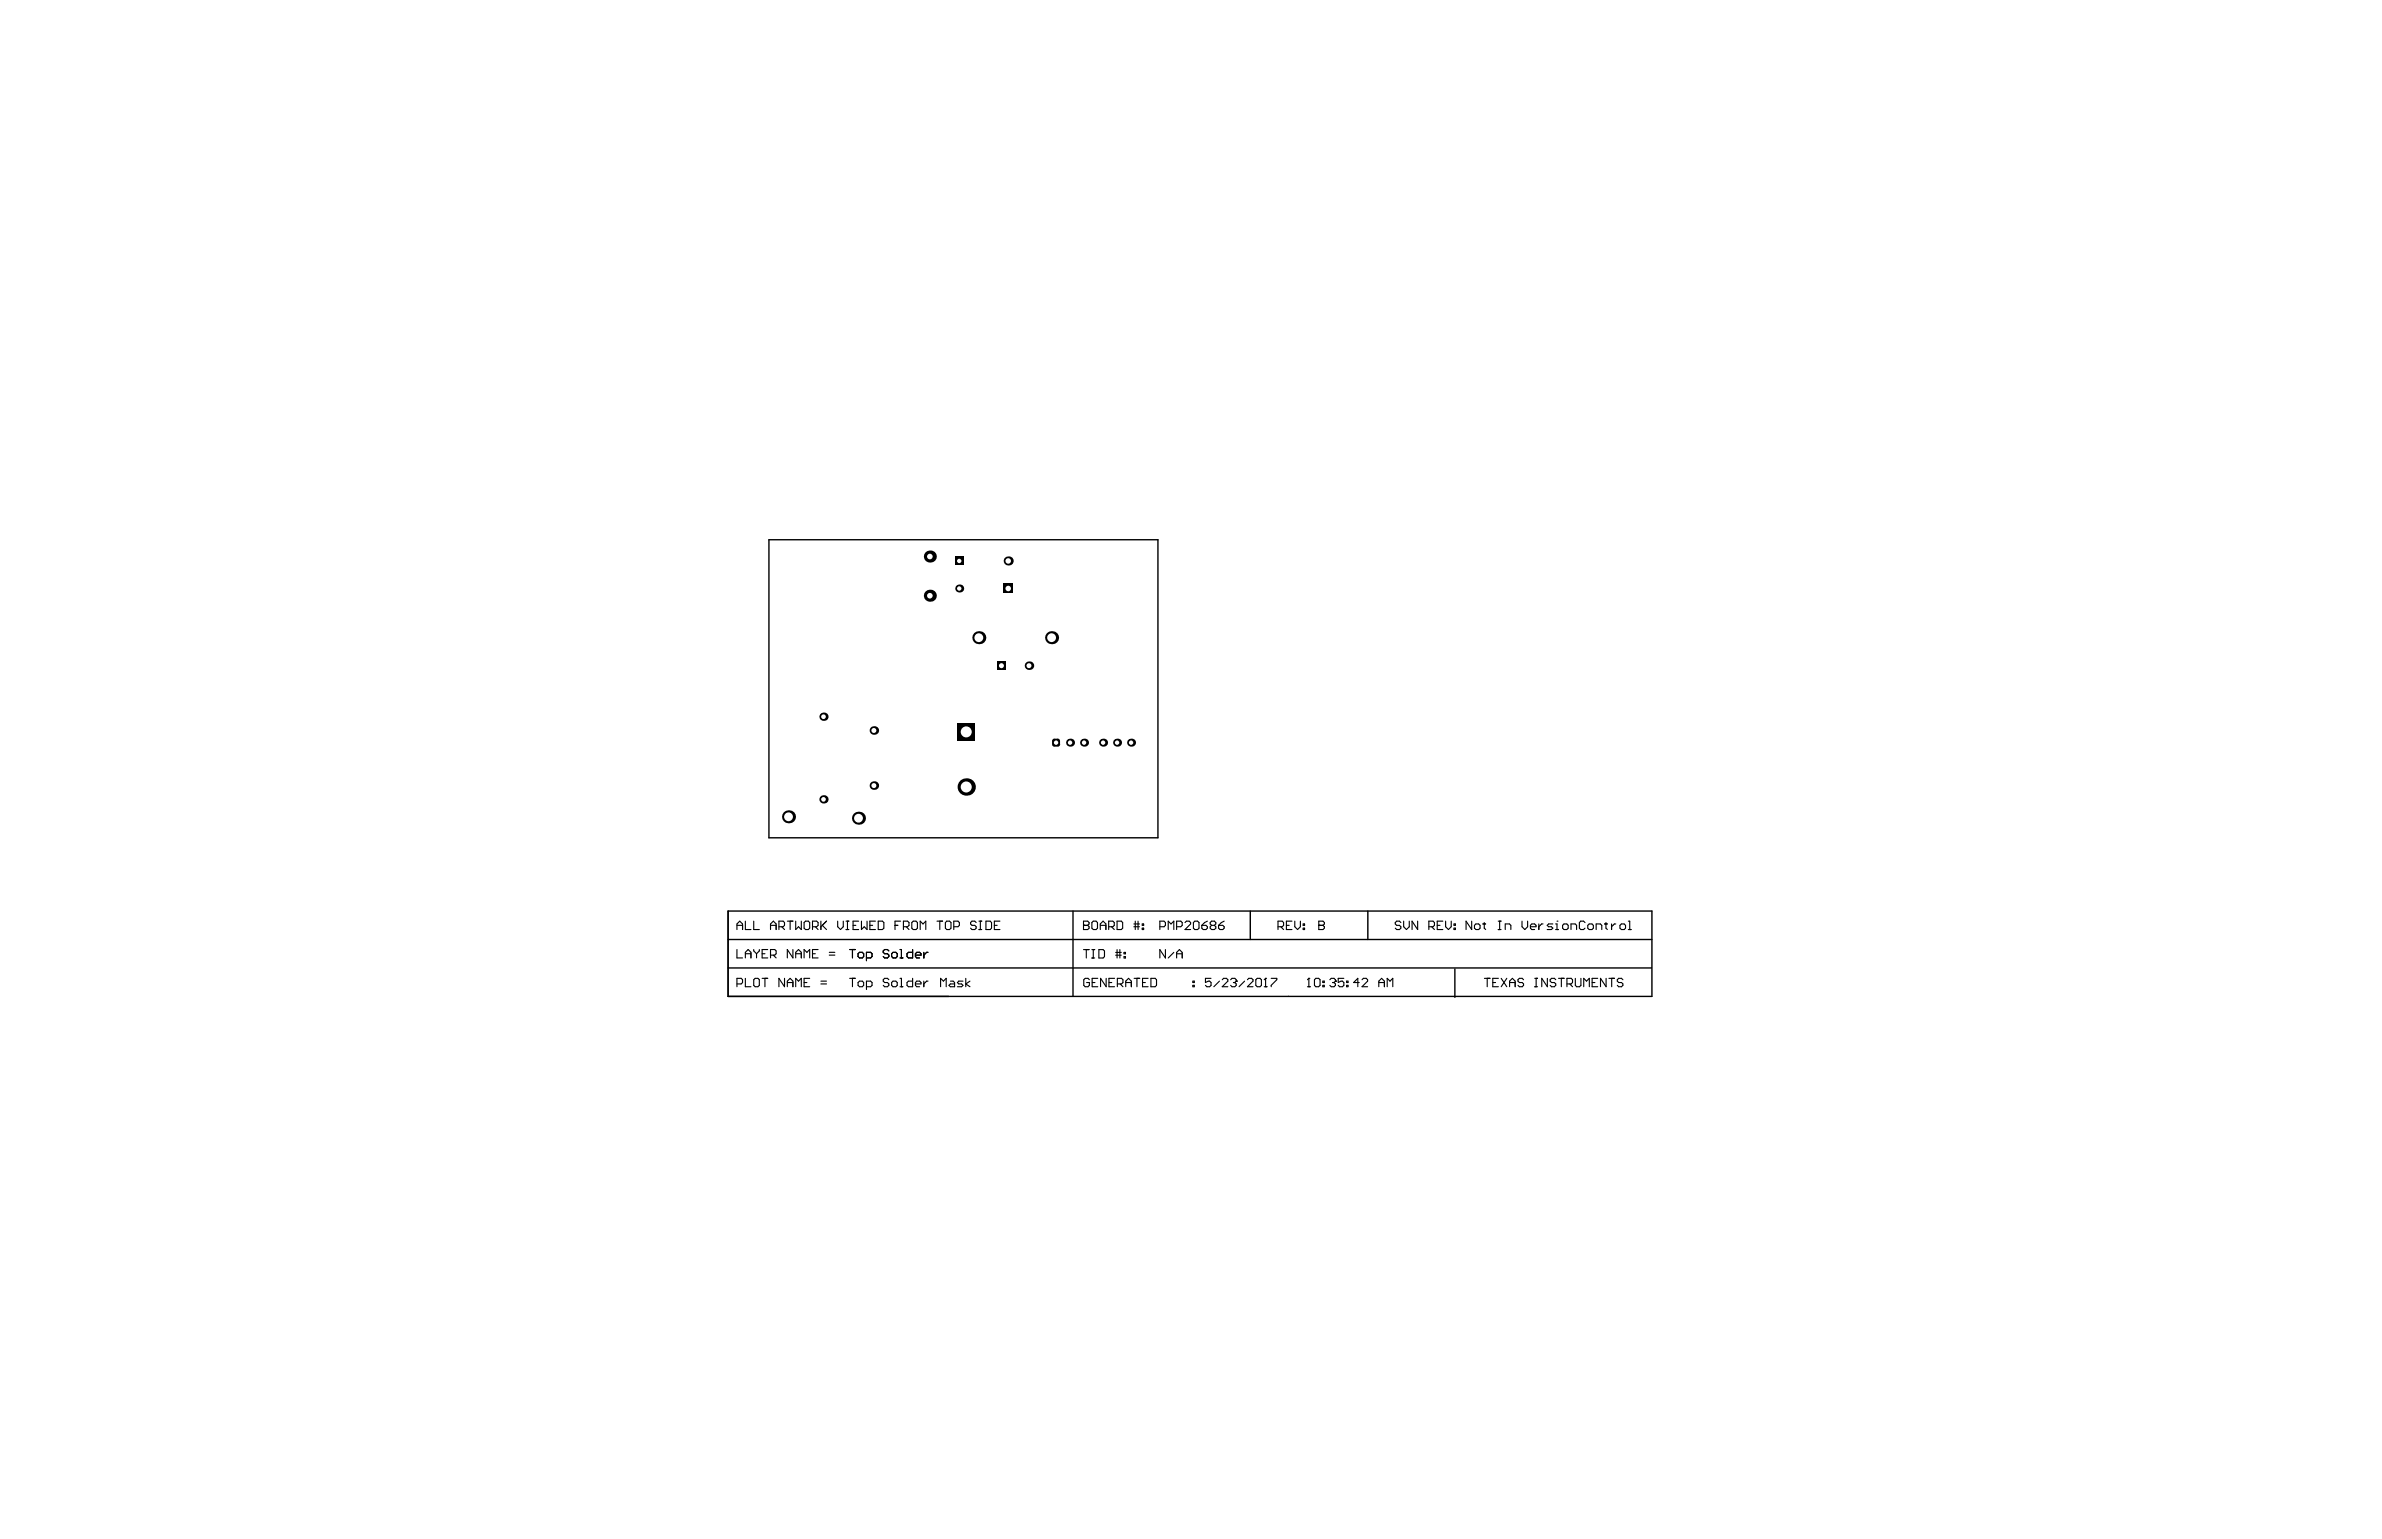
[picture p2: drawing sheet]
<svg xmlns="http://www.w3.org/2000/svg" width="432mm" height="279mm" viewBox="0 0 432 279" stroke-linecap="round" stroke-linejoin="round" font-family="sans-serif">
<path d="M139.4 97.9h70.5v54h-70.5zM132 165.2v15.5h167.5v-15.5h-167.5v15.5M132 175.5h167.4M132 170.3h167.5M194.5 165.2v15.5M226.6 165.2v5.1M248 165.2v5.1M263.7 175.7v5.1" fill="none" stroke="#000" stroke-width=".25"/>
<g fill="none" stroke="#000" stroke-width=".2">
<path d="M133.6 167.8h1M133.6 168.5v-1l.5-.5 .5 .5v1M133.6 172.2v1.5h1M133.6 178.4h.8l.2-.2v-.6l-.2-.2h-.8v1.5M135.1 167v1.5h1M135.1 173.7v-1l.5-.5 .5 .5v1M135.1 177.4v1.5h1M135.1 172.9h1M136.6 167v1.5h1M136.6 177.6l.3-.2h.5l.2 .2v1.1l-.2 .2h-.5l-.3-.2zM136.6 172.2v.2l.5 .5M137.1 172.9v.8"/>
<path d="M137.6 172.2v.2l-.5 .5M138.2 177.4h1M138.2 172.9h.5M138.7 177.4v1.5M139.2 172.2h-1v1.5h1M139.7 167.8h1M139.7 173.2h.7l.3-.3v-.5l-.3-.2h-.7v1.5M139.7 168.5v-1l.5-.5 .5 .5v1M140.2 173.2l.5 .5M141.2 168h.8l.2-.2v-.5l-.2-.3h-.8v1.5M141.7 168l.5 .5M142.2 177.4v1.5l-1-1.5v1.5"/>
<path d="M142.7 167h1M142.7 178.9v-1l.5-.5 .5 .5v1M142.7 178.2h1M143.2 167v1.5M143.7 172.2v1.5l-1-1.5v1.5M144.2 167v1.5l.6-.5 .5 .5v-1.5M144.2 173.7v-1l.6-.5 .5 .5v1M144.2 178.9v-1.5l.6 .5 .5-.5v1.5M144.2 172.9h1.1M145.8 178.2h.5M145.8 173.7v-1.5l.5 .5 .5-.5v1.5M146 167h.5l.3 .3v1l-.3 .2h-.5l-.2-.2v-1z"/>
<path d="M146.8 177.4h-1v1.5h1M147.3 168h.7l.3-.2v-.5l-.3-.3h-.7v1.5M147.3 172.9h.5M147.8 168l.5 .5M148.3 172.2h-1v1.5h1M148.8 178.4h1M148.8 177.9h1M148.8 167v1.5M149.1 167.8l.7 .7M149.8 167l-1 1M150.3 173.2h1M150.3 172.7h1"/>
<path d="M151.9 167v1l.5 .5 .5-.5v-1M153.4 168.5h.5M153.4 167h.5M153.6 167v1.5M154 177.4h1M154 172.2h1M154.5 172.2v1.5M154.5 177.4v1.5M154.6 167.8h.5M155.5 178.2l.3-.3h.5l.3 .3v.5l-.3 .2h-.5l-.3-.2zM155.5 172.9l.3-.2h.5l.3 .2v.5l-.3 .3h-.5l-.3-.3zM155.7 167h-1.1v1.5h1.1"/>
<path d="M156.2 167v1.5l.5-.5 .5 .5v-1.5M157.1 178.9h.7l.3-.2v-.5l-.3-.3h-.7v1.5M157.1 173.7h.7l.3-.3v-.5l-.3-.2h-.7v1.5M157.7 167.8h.5M158.7 167h-1v1.5h1M159.2 167h.8l.2 .3v1l-.2 .2h-.8zM161.1 177.6l-.2-.2h-.5l-.3 .2v.3l.3 .3h.5l.2 .2v.3l-.2 .2h-.5l-.3-.2M161.1 172.4l-.2-.2h-.5l-.3 .2v.3l.3 .2h.5l.2 .3v.2l-.2 .3h-.5l-.3-.3M161.6 178.2l.3-.3h.5l.2 .3v.5l-.2 .2h-.5l-.3-.2zM161.6 172.9l.3-.2h.5l.2 .2v.5l-.2 .3h-.5l-.3-.3zM162.2 167.8h.6M163.2 177.4h.2v1.5"/>
<path d="M163.2 178.9h.5M163.2 173.7h.5M163.2 172.2h.2v1.5M163.3 167h-1.1v1.5M163.8 168h.7l.3-.2v-.5l-.3-.3h-.7v1.5M164.3 168l.5 .5M165.4 177.4v1.5h-.7l-.3-.2v-.5l.3-.3h.7M165.4 172.2v1.5h-.7l-.3-.3v-.5l.3-.2h.7M165.5 167h.6l.2 .3v1l-.2 .2h-.6l-.2-.2v-1zM165.9 178.4h1.1v-.2l-.3-.3h-.5l-.3 .3v.5l.3 .2h.5M165.9 173.2h1.1v-.3l-.3-.2h-.5l-.3 .2v.5l.3 .3h.5M166.8 168.5v-1.5l.5 .5 .5-.5v1.5"/>
<path d="M167.5 172.7v1M167.5 177.9v1M168.2 177.9h-.2l-.5 .5M168.2 172.7h-.2l-.5 .5M169.9 167h1M170.4 167v1.5M170.5 178.9v-1.5l.5 .5 .5-.5v1.5M171.4 167.3l.2-.3h.5l.3 .3v1l-.3 .2h-.5l-.2-.2zM172.3 177.9h.5l.2 .3v.7h-.7l-.3-.2 .3-.3h.7M172.9 168h.8l.2-.2v-.5l-.2-.3h-.8v1.5M174.6 177.9h-.8l-.2 .3 .2 .2h.5l.3 .3-.3 .2h-.7M175.1 177.4v1.5"/>
<path d="M175.8 177.9l-.7 .5 .7 .5M177 167.3l-.3-.3h-.5l-.3 .3v.2l.3 .3h.5l.3 .2v.3l-.3 .2h-.5l-.3-.2M177.5 168.5h.5M177.5 167h.5M177.7 167v1.5M178.7 167h.8l.2 .3v1l-.2 .2h-.8zM180.3 167.8h.5M181.3 167h-1v1.5h1M196.4 167.8h.1M196.4 167h.8l.2 .3v.2l-.2 .3 .2 .2v.3l-.2 .2h-.8zM196.4 167.8h.8M196.4 172.2h1"/>
<path d="M196.9 172.2v1.5M197.5 177.6l-.3-.2h-.5l-.2 .2v1.1l.2 .2h.5l.3-.2v-.5h-.5M197.9 167.3l.3-.3h.5l.2 .3v1l-.2 .2h-.5l-.3-.2zM197.9 173.7h.5M197.9 172.2h.5M198 178.2h.5M198.2 172.2v1.5M199 177.4h-1v1.5h1M199.2 172.2h.8l.2 .2v1l-.2 .3h-.8zM199.5 167.8h1M199.5 168.5v-1l.5-.5 .5 .5v1M200.5 177.4v1.5l-1-1.5v1.5"/>
<path d="M201 168h.7l.3-.2v-.5l-.3-.3h-.7v1.5M201 178.2h.5M201.5 168l.5 .5M202 177.4h-1v1.5h1M202.2 172.7h1.1M202.2 173.2h1.1M202.5 167h.8l.2 .3v1l-.2 .2h-.8zM202.5 172.2v1.5M202.5 178.4h.8l.3-.2v-.6l-.3-.2h-.8v1.5M203 172.2v1.5M203.1 178.4l.5 .5M203.8 173.4h.2v.3h-.2z"/>
<path d="M203.8 172.7h.2v.2h-.2zM204.1 178.2h1M204.1 178.9v-1l.5-.5 .5 .5v1M205.5 167.5h1.1M205.5 168h1.1M205.6 177.4h1M205.8 167v1.5M206.1 177.4v1.5M206.3 167v1.5M207.1 168.3h.2v.2h-.2zM207.1 167.5h.2v.3h-.2zM207.1 178.2h.5"/>
<path d="M208.1 177.4h-1v1.5h1M208.6 177.4h.8l.2 .2v1.1l-.2 .2h-.8zM210.2 168h.8l.3-.2v-.5l-.3-.3h-.8v1.5M211.3 172.2v1.5l-1.1-1.5v1.5M211.8 168.5v-1.5l.5 .5 .5-.5v1.5M212.8 172.7l-1 1M213.3 168h.8l.2-.2v-.5l-.2-.3h-.8v1.5M213.3 173.7v-1l.5-.5 .5 .5v1M213.3 172.9h1M214.8 167.3l.3-.3h.5l.2 .3v.2l-1 1h1M216.2 178.7h.3v.2h-.3zM216.2 177.9h.3v.3h-.3z"/>
<path d="M216.3 167.3l.3-.3h.5l.3 .3v1l-.3 .2h-.5l-.3-.2zM217.9 167.8h.7l.3 .2v.3l-.3 .2h-.5l-.2-.2zM218.9 167l-.5 .3-.5 .5M219.5 177.4h-1v.8l.5-.3h.3l.2 .3v.5l-.2 .2h-.5l-.3-.2M219.6 167.8l-.2 .2v.3l.2 .2h.5l.3-.2v-.3l-.3-.2M219.6 167.8l-.2-.3v-.2l.2-.3h.5l.3 .3v.2l-.3 .3M219.6 167.8h.5M220.9 167.8h.8l.2 .2v.3l-.2 .2h-.5l-.3-.2zM221.1 177.9l-1.1 1M221.6 177.6l.2-.2h.5l.3 .2v.3l-1 1h1M221.9 167l-.5 .3-.5 .5M223.1 177.6l.2-.2h.5l.3 .2v.3"/>
<path d="M223.6 178.2h.2M223.8 178.2l.3 .2v.3l-.3 .2h-.5l-.2-.2M224.1 177.9h.1M224.1 177.9l-.3 .3M225.6 177.9l-1 1M226.1 177.6l.3-.2h.5l.2 .2v.3l-1 1h1M227.6 177.6l.3-.2h.5l.3 .2v1.1l-.3 .2h-.5l-.3-.2zM229.2 178.9h.5M229.4 177.4h.1M229.4 177.4v1.5M229.4 177.4l-.2 .2M230.4 177.4h1.1v.2l-1.1 1.1v.2"/>
<path d="M231.7 168h.7l.3-.2v-.5l-.3-.3h-.7v1.5M232.2 168l.5 .5M233.2 167.8h.5M234.2 167h-1v1.5h1M234.7 167v1l.5 .5 .5-.5v-1M236.2 168.3h.3v.2h-.3zM236.2 167.5h.3v.3h-.3zM237 178.9h.5M237.3 177.4h.1M237.3 177.4v1.5M237.3 177.4l-.3 .2M238.3 177.6l.2-.2h.5l.3 .2v1.1l-.3 .2h-.5l-.2-.2z"/>
<path d="M239.1 167.8h.1M239.1 167h.7l.3 .3v.2l-.3 .3 .3 .2v.3l-.3 .2h-.7zM239.1 167.8h.7M239.8 178.7h.3v.2h-.3zM239.8 177.9h.3v.3h-.3zM241.1 177.6l.2-.2h.5l.3 .2v.3M241.6 178.2h.2M241.8 178.2l.3 .2v.3l-.3 .2h-.5l-.2-.2M242.1 177.9h.1M242.1 177.9l-.3 .3M243.6 177.4h-1v.8l.5-.3h.3l.2 .3v.5l-.2 .2h-.6l-.2-.2M244.1 178.7h.3v.2h-.3z"/>
<path d="M244.1 177.9h.3v.3h-.3zM246.4 178.2h-1l.7-.8v1.5M246.9 177.6l.3-.2h.5l.2 .2v.3l-1 1h1M249.9 178.2h1.1M249.9 178.9v-1l.6-.5 .5 .5v1M251.5 178.9v-1.5l.5 .5 .5-.5v1.5M253.9 167.3l-.2-.3h-.5l-.3 .3v.2l.3 .3h.5l.2 .2v.3l-.2 .2h-.5l-.3-.2M254.5 167v1l.5 .5 .5-.5v-1M257 167v1.5l-1-1.5v1.5M259 168h.8l.2-.2v-.5l-.2-.3h-.8v1.5M259.5 168l.5 .5M260.5 167.8h.5"/>
<path d="M261.6 167h-1.1v1.5h1.1M262.1 167v1l.5 .5 .5-.5v-1M263.6 168.3h.2v.2h-.2zM263.6 167.5h.2v.3h-.2zM266.8 167v1.5l-1-1.5v1.5M267.5 167.5h.5l.3 .3v.5l-.3 .2h-.5l-.2-.2v-.5zM268.8 167.5h.5M269.1 167.3v1l.2 .2M269.1 177.4h1M269.6 177.4v1.5M270.6 178.2h.5M271.6 168.5h.5"/>
<path d="M271.6 167h.5M271.6 177.4h-1v1.5h1M271.9 167v1.5M272.1 177.4l1 1.5M272.9 168.5v-1h.7l.3 .3v.7M273.1 177.4l-1 1.5M273.7 178.2h1M273.7 178.9v-1l.5-.5 .5 .5v1M275.9 167v1l.5 .5 .5-.5v-1M276.2 177.6l-.3-.2h-.5l-.2 .2v.3l.2 .3h.5l.3 .2v.3l-.3 .2h-.5l-.2-.2M277.4 168h1v-.2l-.2-.3h-.5l-.3 .3v.5l.3 .2h.5M278.2 177.4h.5"/>
<path d="M278.2 178.9h.5M278.5 177.4v1.5M279 167.5v1M279.7 167.5h-.2l-.5 .5M280.5 177.4v1.5l-1-1.5v1.5M281.5 167.5h-.8l-.2 .3 .2 .2h.5l.3 .3-.3 .2h-.7M282 168.5h.5M282 167.5h.2v1M282 177.6l-.2-.2h-.5l-.3 .2v.3l.3 .3h.5l.2 .2v.3l-.2 .2h-.5l-.3-.2M282.2 167h.1M282.5 177.4h1M283 177.4v1.5"/>
<path d="M283.5 167.5h.5l.3 .3v.5l-.3 .2h-.5l-.2-.2v-.5zM284 178.4h.8l.3-.2v-.6l-.3-.2h-.8v1.5M284.6 178.4l.5 .5M284.8 168.5v-1h.7l.3 .3v.7M285.6 177.4v1.3l.2 .2h.5l.3-.2v-1.3M287.1 178.9v-1.5l.5 .5 .5-.5v1.5M287.3 167.3l-.2-.3h-.5l-.3 .3v1l.3 .2h.5l.2-.2M288.1 167.5h.5l.2 .3v.5l-.2 .2h-.5l-.3-.2v-.5zM288.6 178.2h.5M289.3 168.5v-1h.8l.3 .3v.7M289.6 177.4h-1v1.5h1M290.9 167.5h.5"/>
<path d="M291.1 167.3v1l.3 .2M291.1 177.4v1.5l-1-1.5v1.5M291.7 177.4h1M292.1 167.5v1M292.2 177.4v1.5M292.9 167.5h-.3l-.5 .5M293.9 167.5h.5l.3 .3v.5l-.3 .2h-.5l-.2-.2v-.5zM294.2 177.6l-.3-.2h-.5l-.2 .2v.3l.2 .3h.5l.3 .2v.3l-.3 .2h-.5l-.2-.2M295.2 168.5h.5M295.2 167h.2v1.5"/>
</g>
<circle cx="149.3" cy="144.9" r=".75" fill="#000"/>
<circle cx="149.3" cy="144.9" r=".42" fill="#fff"/>
<path d="M180.8 119.9h1.5v1.6h-1.5z" fill-rule="evenodd" fill="#000"/>
<circle cx="181.5" cy="120.7" r=".45" fill="#fff"/>
<circle cx="149.3" cy="130" r=".75" fill="#000"/>
<circle cx="149.3" cy="130" r=".42" fill="#fff"/>
<circle cx="194" cy="134.7" r=".73" fill="#000"/>
<circle cx="194" cy="134.7" r=".4" fill="#fff"/>
<circle cx="200" cy="134.7" r=".73" fill="#000"/>
<circle cx="200" cy="134.7" r=".4" fill="#fff"/>
<circle cx="173.9" cy="106.7" r=".73" fill="#000"/>
<circle cx="173.9" cy="106.7" r=".4" fill="#fff"/>
<circle cx="186.5" cy="120.7" r=".78" fill="#000"/>
<circle cx="186.5" cy="120.7" r=".45" fill="#fff"/>
<path d="M181.9 105.9h1.7v1.6h-1.7z" fill-rule="evenodd" fill="#000"/>
<circle cx="182.8" cy="106.7" r=".5" fill="#fff"/>
<circle cx="158.4" cy="142.4" r=".78" fill="#000"/>
<circle cx="158.4" cy="142.4" r=".45" fill="#fff"/>
<circle cx="175.2" cy="142.7" r="1.57" fill="#000"/>
<circle cx="175.2" cy="142.7" r="1" fill="#fff"/>
<path d="M173.2 101h1.4v1.4h-1.4z" fill-rule="evenodd" fill="#000"/>
<circle cx="173.9" cy="101.7" r=".4" fill="#fff"/>
<circle cx="182.8" cy="101.7" r=".83" fill="#000"/>
<circle cx="182.8" cy="101.7" r=".5" fill="#fff"/>
<path d="M191.1 133.9h.7l.4 .4v.7l-.4 .4h-.7l-.4-.4v-.7z" fill-rule="evenodd" fill="#000"/>
<g fill="#000">
<path d="M190.7 134.3h.4zM190.9 134l.2-.1v.4h-.4z"/>
<path d="M191.1 135v.4zM190.7 135h.4v.4l-.2-.1z"/>
<path d="M191.8 135h.4zM191.8 135h.4l-.2 .3-.2 .1z"/>
<path d="M191.8 133.9v.4zM191.8 133.9l.2 .1 .2 .3h-.4z"/>
</g>
<circle cx="191.4" cy="134.7" r=".4" fill="#fff"/>
<circle cx="202.5" cy="134.7" r=".73" fill="#000"/>
<circle cx="202.5" cy="134.7" r=".4" fill="#fff"/>
<circle cx="205" cy="134.7" r=".73" fill="#000"/>
<circle cx="205" cy="134.7" r=".4" fill="#fff"/>
<circle cx="142.9" cy="148.1" r="1.18" fill="#000"/>
<circle cx="142.9" cy="148.1" r=".8" fill="#fff"/>
<circle cx="158.4" cy="132.5" r=".78" fill="#000"/>
<circle cx="158.4" cy="132.5" r=".45" fill="#fff"/>
<circle cx="168.6" cy="100.9" r="1.09" fill="#000"/>
<circle cx="168.6" cy="100.9" r=".51" fill="#fff"/>
<circle cx="168.6" cy="108" r="1.09" fill="#000"/>
<circle cx="168.6" cy="108" r=".51" fill="#fff"/>
<path d="M173.6 131.1h3.1v3.2h-3.1z" fill-rule="evenodd" fill="#000"/>
<circle cx="175.2" cy="132.7" r="1" fill="#fff"/>
<circle cx="177.4" cy="115.6" r="1.18" fill="#000"/>
<circle cx="177.4" cy="115.6" r=".8" fill="#fff"/>
<circle cx="190.6" cy="115.6" r="1.18" fill="#000"/>
<circle cx="190.6" cy="115.6" r=".8" fill="#fff"/>
<circle cx="196.5" cy="134.7" r=".73" fill="#000"/>
<circle cx="196.5" cy="134.7" r=".4" fill="#fff"/>
<circle cx="155.6" cy="148.4" r="1.18" fill="#000"/>
<circle cx="155.6" cy="148.4" r=".8" fill="#fff"/>
</svg>
